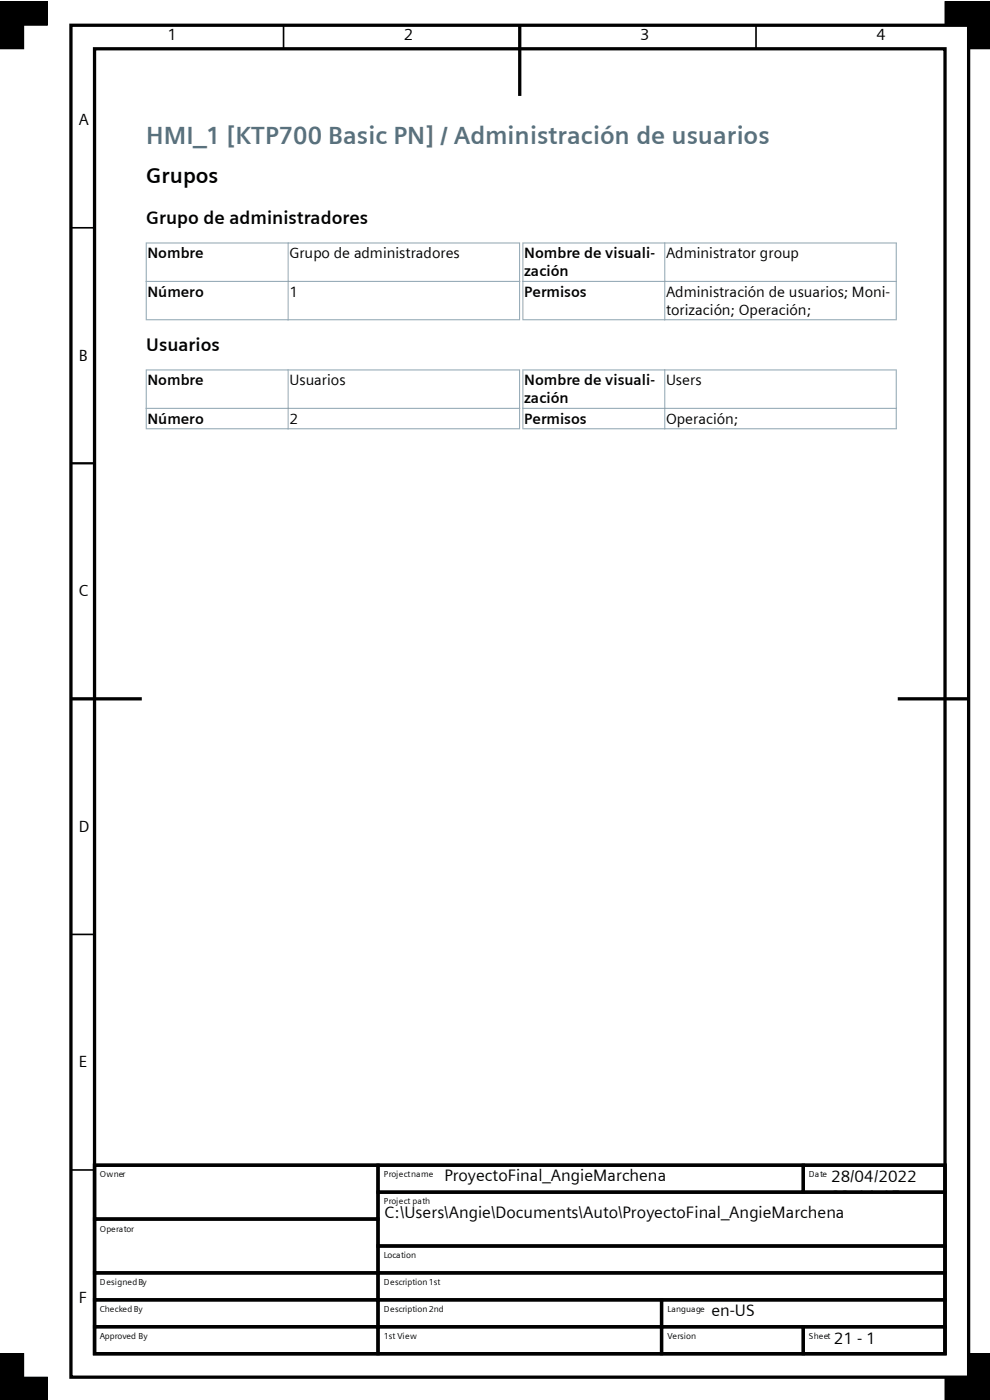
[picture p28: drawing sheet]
<svg xmlns="http://www.w3.org/2000/svg" width="210mm" height="297mm" viewBox="0 0 210 297" stroke-linecap="round" stroke-linejoin="round" font-family="sans-serif">
<defs><g id="words">
<text font-size="5.3" fill="#59717d" x="31" y="30.5">HMI_1 [KTP700 Basic PN] / Administración de usuarios</text>
<text font-size="4.6" x="31" y="38.8">Grupos</text>
<g font-size="3.9">
<text x="31" y="47.5">Grupo de administradores</text>
<text x="31" y="74.5">Usuarios</text>
</g>
<g font-size="3.5">
<text x="94.3" y="250.5">ProyectoFinal_AngieMarchena</text>
<text x="176.3" y="250.8">28/04/2022</text>
<text x="176.3" y="255">23:14:15</text>
<text x="81.5" y="258.4">C:\Users\Angie\Documents\Auto\ProyectoFinal_AngieMarchena</text>
<text x="150.9" y="279.1">en-US</text>
<text x="176.9" y="285.2">21 - 1</text>
</g>
<g font-size="3.4">
<text x="35.6" y="8.6">1</text>
<text x="85.7" y="8.6">2</text>
<text x="135.8" y="8.6">3</text>
<text x="185.9" y="8.6">4</text>
<text x="16.7" y="26.5">A</text>
<text x="16.7" y="76.5">B</text>
<text x="16.7" y="126.5">C</text>
<text x="16.7" y="176.4">D</text>
<text x="16.7" y="226.4">E</text>
<text x="16.7" y="276.4">F</text>
</g>
<g font-size="3.2">
<text x="31.3" y="54.8">Nombre</text>
<text x="61.4" y="54.8">Grupo de administradores</text>
<text x="111.2" y="54.8">Nombre de visuali‐</text>
<text x="111.2" y="58.6">zación</text>
<text x="141.3" y="54.8">Administrator group</text>
<text x="31.3" y="63">Número</text>
<text x="61.4" y="63">1</text>
<text x="111.2" y="63">Permisos</text>
<text x="141.3" y="63">Administración de usuarios; Moni‐</text>
<text x="141.3" y="66.8">torización; Operación;</text>
<text x="31.3" y="81.7">Nombre</text>
<text x="61.4" y="81.7">Usuarios</text>
<text x="111.2" y="81.7">Nombre de visuali‐</text>
<text x="141.3" y="81.7">Users</text>
<text x="31.3" y="89.9">Número</text>
<text x="61.4" y="89.9">2</text>
<text x="111.2" y="85.6">zación</text>
<text x="111.2" y="89.9">Permisos</text>
<text x="141.3" y="89.9">Operación;</text>
</g>
<g font-size="1.8">
<text x="21.2" y="249.7">Owner</text>
<text x="81.4" y="249.7">Project name</text>
<text x="171.6" y="249.7">Date</text>
<text x="81.4" y="255.5">Project path</text>
<text x="21.2" y="261.3">Operator</text>
<text x="81.4" y="266.9">Location</text>
<text x="21.2" y="272.7">Designed By</text>
<text x="81.4" y="272.7">Description 1st</text>
<text x="21.2" y="278.3">Checked By</text>
<text x="81.4" y="278.3">Description 2nd</text>
<text x="141.6" y="278.3">Language</text>
<text x="21.2" y="284.1">Approved By</text>
<text x="81.4" y="284.1">1st View</text>
<text x="141.6" y="284.1">Version</text>
<text x="171.6" y="284.1">Sheet</text>
</g>
</g></defs>
<path d="M60.2 5.4v5M160.4 5.4v5M15 48.3h5.1M15 98.3h5.1M15 198.2h5.1M15 248.2h5.1" fill="none" stroke="#000" stroke-width=".35"/>
<g fill="none" stroke="#000" stroke-width=".7" stroke-linecap="butt">
<path d="M15 5.4h190.5v286.8h-190.5zM20.1 10.4h180.4v276.8h-180.4zM110.3 5.4v14.9M15 148.3h15.1M190.4 148.3h15.1M20.1 247.2h60.1v11.4h-60.1zM20.1 258.6h60.1v11.4h-60.1zM20.1 247.2h180.4v40h-180.4zM80.2 247.2h90.2v5.7h-90.2zM80.2 252.9h120.3v11.4h-120.3zM170.4 247.2h30.1v5.7h-30.1zM20.1 270h60.1v5.8h-60.1z"/>
<path d="M20.1 275.8h60.1v5.7h-60.1zM80.2 264.3h120.3v5.7h-120.3zM80.2 270h120.3v5.8h-120.3zM80.2 275.8h60.1v5.7h-60.1zM140.3 275.8h60.2v5.7h-60.2zM20.1 281.5h60.1v5.7h-60.1zM80.2 281.5h60.1v5.7h-60.1zM140.3 281.5h30.1v5.7h-30.1zM170.4 281.5h30.1v5.7h-30.1z"/>
</g>
<path d="M0 .4h10v5h-10zM0 .4h5v10h-5zM200.5 .4h5v5h-5zM205.5 .4v10h4.6M205.5 .4h.1M205.5 .4h4.6M5 296.9v-9.7h-5v9.7v-4.7h10v4.7M210.1 292.2h-9.6v4.7M210.1 287.2h-4.6v9.7" fill="none" stroke="#000" stroke-width=".21"/>
<g fill="#000">
<path d="M0 .4h10v5h-10z" fill-rule="evenodd"/>
<path d="M0 .4h5v10h-5z" fill-rule="evenodd"/>
<path d="M200.5 .4h5v5h-5z" fill-rule="evenodd"/>
<path d="M205.5 .4h4.6v10h-4.6z" fill-rule="evenodd"/>
<path d="M0 292.2h10v4.7h-10z" fill-rule="evenodd"/>
<path d="M0 287.2h5v9.7h-5z" fill-rule="evenodd"/>
<path d="M200.5 292.2h9.6v4.7h-9.6z" fill-rule="evenodd"/>
<path d="M205.5 287.2h4.6v9.7h-4.6z" fill-rule="evenodd"/>
</g>
<path d="M31 51.6h159.1v16.3h-159.1z" fill="#fff"/>
<path d="M30.9 51.6h79.4M30.9 59.7h79.4M31 51.5v16.4M61.1 51.5v16.4M110.2 51.5v16.4M110.8 51.6h79.4M110.8 59.7h79.4M110.9 51.5v16.4M141 51.5v16.4M190.1 51.5v16.4M30.9 67.8h79.4M110.8 67.8h79.4" fill="none" stroke="#8ca3b0" stroke-width=".21"/>
<path d="M31 78.5h159.1v12.5h-159.1z" fill="#fff"/>
<path d="M30.9 78.5h79.4M31 78.4v12.7M61.1 78.4v12.7M110.2 78.4v12.7M110.8 78.5h79.4M110.9 78.4v12.7M141 78.4v12.7M190.1 78.4v12.7M30.9 86.6h79.4M30.9 91h79.4M110.8 86.6h79.4M110.8 91h79.4" fill="none" stroke="#8ca3b0" stroke-width=".21"/>
<use href="#words"/>
</svg>
